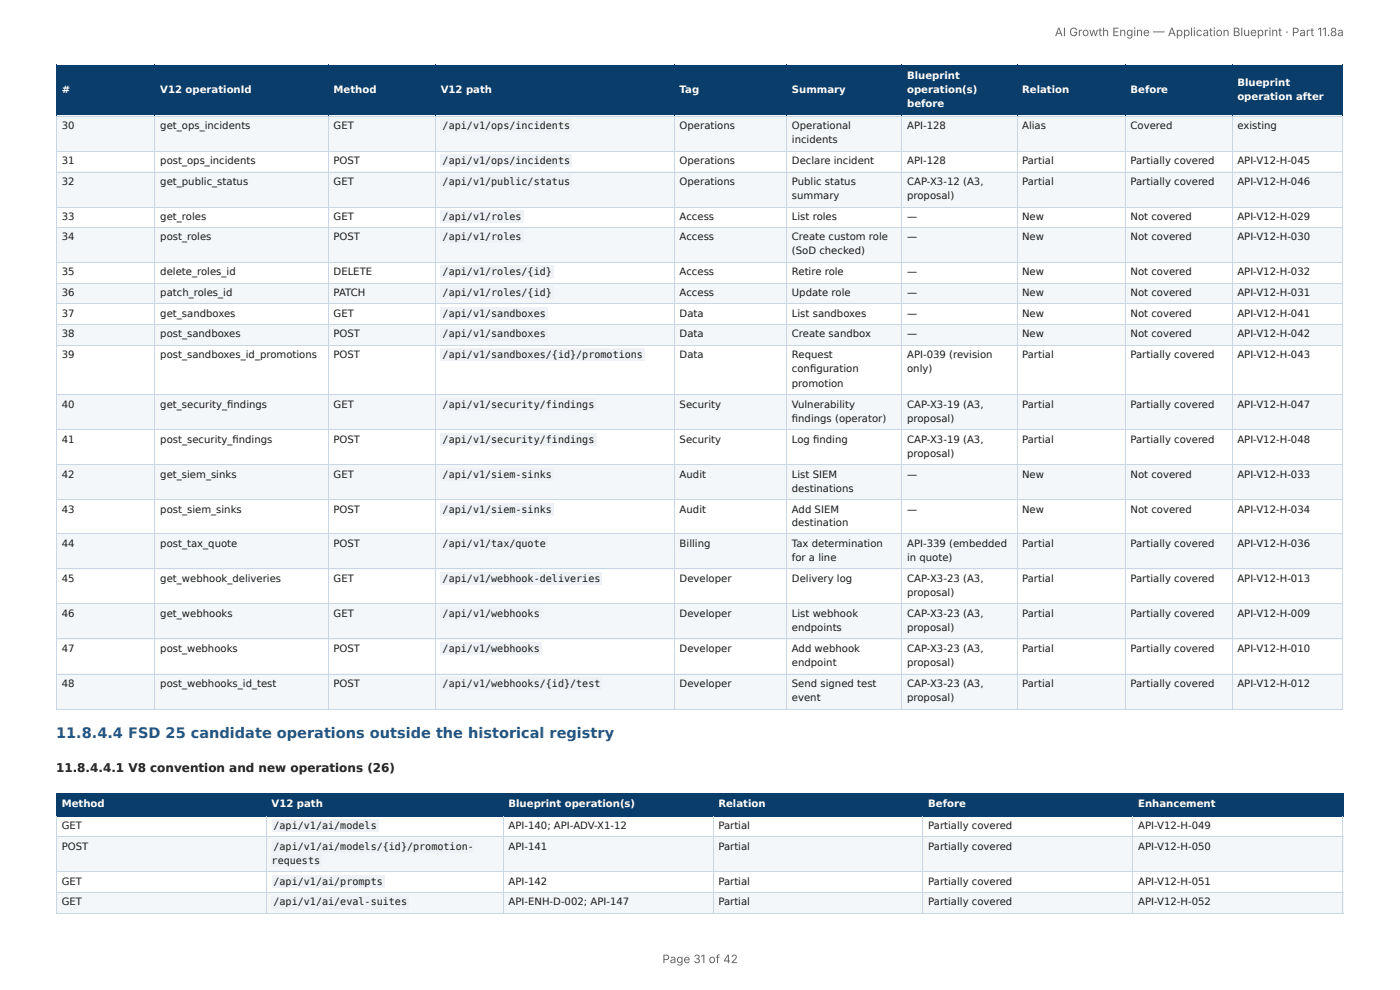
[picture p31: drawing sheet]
<svg xmlns="http://www.w3.org/2000/svg" width="297mm" height="210mm" viewBox="0 0 297 210" stroke-linecap="round" stroke-linejoin="round" font-family="sans-serif">
<defs><g id="words">
<text font-size="3.1" fill="#1f5a8c" x="11.9" y="156.7">11.8.4.4 FSD 25 candidate operations outside the historical registry</text>
<g font-size="2.5" fill="#666">
<text x="224" y="7.7">AI Growth Engine — Application Blueprint · Part 11.8a</text>
<text x="140.7" y="204.5">Page 31 of 42</text>
</g>
<text font-size="2.5" fill="#1a1a1a" x="11.9" y="163.9">11.8.4.4.1 V8 convention and new operations (26)</text>
<g font-size="2.1" fill="#fff">
<text x="192.7" y="16.8">Blueprint</text>
<text x="13.1" y="19.8">#</text>
<text x="34" y="19.8">V12 operationId</text>
<text x="70.8" y="19.8">Method</text>
<text x="93.6" y="19.8">V12 path</text>
<text x="144.4" y="19.8">Tag</text>
<text x="168.2" y="19.8">Summary</text>
<text x="192.7" y="19.8">operation(s)</text>
<text x="192.7" y="22.8">before</text>
<text x="217.1" y="19.8">Relation</text>
<text x="240.1" y="19.8">Before</text>
<text x="262.8" y="18.2">Blueprint</text>
<text x="262.8" y="21.2">operation after</text>
<text x="13.1" y="171.4">Method</text>
<text x="57.7" y="171.4">V12 path</text>
<text x="108" y="171.4">Blueprint operation(s)</text>
<text x="152.6" y="171.4">Relation</text>
<text x="197.2" y="171.4">Before</text>
<text x="241.7" y="171.4">Enhancement</text>
</g>
<g font-size="2.1" fill="#1a1a1a">
<text x="13.1" y="27.4">30</text>
<text x="34" y="27.4">get_ops_incidents</text>
<text x="70.8" y="27.4">GET</text>
<text x="94" y="27.4">/api/v1/ops/incidents</text>
<text x="144.4" y="27.4">Operations</text>
<text x="168.2" y="27.4">Operational</text>
<text x="192.7" y="27.4">API-128</text>
<text x="217.1" y="27.4">Alias</text>
<text x="240.1" y="27.4">Covered</text>
<text x="262.8" y="27.4">existing</text>
<text x="13.1" y="34.9">31</text>
<text x="34" y="34.9">post_ops_incidents</text>
<text x="70.8" y="34.9">POST</text>
<text x="94" y="34.9">/api/v1/ops/incidents</text>
<text x="144.4" y="34.9">Operations</text>
<text x="168.2" y="30.4">incidents</text>
<text x="168.2" y="34.9">Declare incident</text>
<text x="192.7" y="34.9">API-128</text>
<text x="217.1" y="34.9">Partial</text>
<text x="240.1" y="34.9">Partially covered</text>
<text x="262.8" y="34.9">API-V12-H-045</text>
<text x="13.1" y="39.3">32</text>
<text x="34" y="39.3">get_public_status</text>
<text x="70.8" y="39.3">GET</text>
<text x="94" y="39.3">/api/v1/public/status</text>
<text x="144.4" y="39.3">Operations</text>
<text x="168.2" y="39.3">Public status</text>
<text x="192.7" y="39.3">CAP-X3-12 (A3,</text>
<text x="217.1" y="39.3">Partial</text>
<text x="240.1" y="39.3">Partially covered</text>
<text x="262.8" y="39.3">API-V12-H-046</text>
<text x="13.1" y="46.7">33</text>
<text x="34" y="46.7">get_roles</text>
<text x="70.8" y="46.7">GET</text>
<text x="94" y="46.7">/api/v1/roles</text>
<text x="144.4" y="46.7">Access</text>
<text x="168.2" y="42.3">summary</text>
<text x="168.2" y="46.7">List roles</text>
<text x="192.7" y="42.3">proposal)</text>
<text x="192.7" y="46.7">—</text>
<text x="217.1" y="46.7">New</text>
<text x="240.1" y="46.7">Not covered</text>
<text x="262.8" y="46.7">API-V12-H-029</text>
<text x="13.1" y="50.9">34</text>
<text x="34" y="50.9">post_roles</text>
<text x="70.8" y="50.9">POST</text>
<text x="94" y="50.9">/api/v1/roles</text>
<text x="144.4" y="50.9">Access</text>
<text x="168.2" y="50.9">Create custom role</text>
<text x="168.2" y="54">(SoD checked)</text>
<text x="192.7" y="50.9">—</text>
<text x="217.1" y="50.9">New</text>
<text x="240.1" y="50.9">Not covered</text>
<text x="262.8" y="50.9">API-V12-H-030</text>
<text x="13.1" y="58.4">35</text>
<text x="34" y="58.4">delete_roles_id</text>
<text x="70.8" y="58.4">DELETE</text>
<text x="94" y="58.4">/api/v1/roles/{id}</text>
<text x="144.4" y="58.4">Access</text>
<text x="168.2" y="58.4">Retire role</text>
<text x="192.7" y="58.4">—</text>
<text x="217.1" y="58.4">New</text>
<text x="240.1" y="58.4">Not covered</text>
<text x="262.8" y="58.4">API-V12-H-032</text>
<text x="13.1" y="62.8">36</text>
<text x="34" y="62.8">patch_roles_id</text>
<text x="70.8" y="62.8">PATCH</text>
<text x="94" y="62.8">/api/v1/roles/{id}</text>
<text x="144.4" y="62.8">Access</text>
<text x="168.2" y="62.8">Update role</text>
<text x="192.7" y="62.8">—</text>
<text x="217.1" y="62.8">New</text>
<text x="240.1" y="62.8">Not covered</text>
<text x="262.8" y="62.8">API-V12-H-031</text>
<text x="13.1" y="67.2">37</text>
<text x="13.1" y="71.7">38</text>
<text x="34" y="67.2">get_sandboxes</text>
<text x="34" y="71.7">post_sandboxes</text>
<text x="70.8" y="67.2">GET</text>
<text x="70.8" y="71.7">POST</text>
<text x="94" y="67.2">/api/v1/sandboxes</text>
<text x="94" y="71.7">/api/v1/sandboxes</text>
<text x="144.4" y="67.2">Data</text>
<text x="144.4" y="71.7">Data</text>
<text x="168.2" y="67.2">List sandboxes</text>
<text x="168.2" y="71.7">Create sandbox</text>
<text x="192.7" y="67.2">—</text>
<text x="192.7" y="71.7">—</text>
<text x="217.1" y="67.2">New</text>
<text x="217.1" y="71.7">New</text>
<text x="240.1" y="67.2">Not covered</text>
<text x="240.1" y="71.7">Not covered</text>
<text x="262.8" y="67.2">API-V12-H-041</text>
<text x="262.8" y="71.7">API-V12-H-042</text>
<text x="13.1" y="76.1">39</text>
<text x="34" y="76.1">post_sandboxes_id_promotions</text>
<text x="70.8" y="76.1">POST</text>
<text x="94" y="76.1">/api/v1/sandboxes/{id}/promotions</text>
<text x="144.4" y="76.1">Data</text>
<text x="168.2" y="76.1">Request</text>
<text x="192.7" y="76.1">API-039 (revision</text>
<text x="217.1" y="76.1">Partial</text>
<text x="240.1" y="76.1">Partially covered</text>
<text x="262.8" y="76.1">API-V12-H-043</text>
<text x="168.2" y="79.1">confi guration</text>
<text x="168.2" y="82.1">promotion</text>
<text x="192.7" y="79.1">only)</text>
<text x="13.1" y="86.5">40</text>
<text x="34" y="86.5">get_security_fi ndings</text>
<text x="70.8" y="86.5">GET</text>
<text x="94" y="86.5">/api/v1/security/findings</text>
<text x="144.4" y="86.5">Security</text>
<text x="168.2" y="86.5">Vulnerability</text>
<text x="168.2" y="89.5">fi ndings (operator)</text>
<text x="192.7" y="86.5">CAP-X3-19 (A3,</text>
<text x="192.7" y="89.5">proposal)</text>
<text x="217.1" y="86.5">Partial</text>
<text x="240.1" y="86.5">Partially covered</text>
<text x="262.8" y="86.5">API-V12-H-047</text>
<text x="13.1" y="94">41</text>
<text x="34" y="94">post_security_fi ndings</text>
<text x="70.8" y="94">POST</text>
<text x="94" y="94">/api/v1/security/findings</text>
<text x="144.4" y="94">Security</text>
<text x="168.2" y="94">Log fi nding</text>
<text x="192.7" y="94">CAP-X3-19 (A3,</text>
<text x="217.1" y="94">Partial</text>
<text x="240.1" y="94">Partially covered</text>
<text x="262.8" y="94">API-V12-H-048</text>
<text x="13.1" y="101.4">42</text>
<text x="34" y="101.4">get_siem_sinks</text>
<text x="70.8" y="101.4">GET</text>
<text x="94" y="101.4">/api/v1/siem-sinks</text>
<text x="144.4" y="101.4">Audit</text>
<text x="168.2" y="101.4">List SIEM</text>
<text x="192.7" y="97">proposal)</text>
<text x="192.7" y="101.4">—</text>
<text x="217.1" y="101.4">New</text>
<text x="240.1" y="101.4">Not covered</text>
<text x="262.8" y="101.4">API-V12-H-033</text>
<text x="168.2" y="104.4">destinations</text>
<text x="13.1" y="108.8">43</text>
<text x="34" y="108.8">post_siem_sinks</text>
<text x="70.8" y="108.8">POST</text>
<text x="94" y="108.8">/api/v1/siem-sinks</text>
<text x="144.4" y="108.8">Audit</text>
<text x="168.2" y="108.8">Add SIEM</text>
<text x="168.2" y="111.7">destination</text>
<text x="192.7" y="108.8">—</text>
<text x="217.1" y="108.8">New</text>
<text x="240.1" y="108.8">Not covered</text>
<text x="262.8" y="108.8">API-V12-H-034</text>
<text x="13.1" y="116.1">44</text>
<text x="34" y="116.1">post_tax_quote</text>
<text x="70.8" y="116.1">POST</text>
<text x="94" y="116.1">/api/v1/tax/quote</text>
<text x="144.4" y="116.1">Billing</text>
<text x="168.2" y="116.1">Tax determination</text>
<text x="168.2" y="119.1">for a line</text>
<text x="192.7" y="116.1">API-339 (embedded</text>
<text x="192.7" y="119.1">in quote)</text>
<text x="217.1" y="116.1">Partial</text>
<text x="240.1" y="116.1">Partially covered</text>
<text x="262.8" y="116.1">API-V12-H-036</text>
<text x="13.1" y="123.5">45</text>
<text x="34" y="123.5">get_webhook_deliveries</text>
<text x="70.8" y="123.5">GET</text>
<text x="94" y="123.5">/api/v1/webhook-deliveries</text>
<text x="144.4" y="123.5">Developer</text>
<text x="168.2" y="123.5">Delivery log</text>
<text x="192.7" y="123.5">CAP-X3-23 (A3,</text>
<text x="217.1" y="123.5">Partial</text>
<text x="240.1" y="123.5">Partially covered</text>
<text x="262.8" y="123.5">API-V12-H-013</text>
<text x="13.1" y="131">46</text>
<text x="34" y="131">get_webhooks</text>
<text x="70.8" y="131">GET</text>
<text x="94" y="131">/api/v1/webhooks</text>
<text x="144.4" y="131">Developer</text>
<text x="168.2" y="131">List webhook</text>
<text x="192.7" y="126.5">proposal)</text>
<text x="192.7" y="131">CAP-X3-23 (A3,</text>
<text x="217.1" y="131">Partial</text>
<text x="240.1" y="131">Partially covered</text>
<text x="262.8" y="131">API-V12-H-009</text>
<text x="168.2" y="134">endpoints</text>
<text x="192.7" y="134">proposal)</text>
<text x="13.1" y="138.4">47</text>
<text x="34" y="138.4">post_webhooks</text>
<text x="70.8" y="138.4">POST</text>
<text x="94" y="138.4">/api/v1/webhooks</text>
<text x="144.4" y="138.4">Developer</text>
<text x="168.2" y="138.4">Add webhook</text>
<text x="168.2" y="141.4">endpoint</text>
<text x="192.7" y="138.4">CAP-X3-23 (A3,</text>
<text x="192.7" y="141.4">proposal)</text>
<text x="217.1" y="138.4">Partial</text>
<text x="240.1" y="138.4">Partially covered</text>
<text x="262.8" y="138.4">API-V12-H-010</text>
<text x="13.1" y="145.8">48</text>
<text x="34" y="145.8">post_webhooks_id_test</text>
<text x="70.8" y="145.8">POST</text>
<text x="94" y="145.8">/api/v1/webhooks/{id}/test</text>
<text x="144.4" y="145.8">Developer</text>
<text x="168.2" y="145.8">Send signed test</text>
<text x="168.2" y="148.9">event</text>
<text x="192.7" y="145.8">CAP-X3-23 (A3,</text>
<text x="192.7" y="148.9">proposal)</text>
<text x="217.1" y="145.8">Partial</text>
<text x="240.1" y="145.8">Partially covered</text>
<text x="262.8" y="145.8">API-V12-H-012</text>
<text x="13.1" y="176">GET</text>
<text x="58.1" y="176">/api/v1/ai/models</text>
<text x="108" y="176">API-140; API-ADV-X1-12</text>
<text x="152.6" y="176">Partial</text>
<text x="197.2" y="176">Partially covered</text>
<text x="241.7" y="176">API-V12-H-049</text>
<text x="13.1" y="180.4">POST</text>
<text x="57.7" y="183.4">requests</text>
<text x="58.1" y="180.4">/api/v1/ai/models/{id}/promotion-</text>
<text x="108" y="180.4">API-141</text>
<text x="152.6" y="180.4">Partial</text>
<text x="197.2" y="180.4">Partially covered</text>
<text x="241.7" y="180.4">API-V12-H-050</text>
<text x="13.1" y="187.9">GET</text>
<text x="58.1" y="187.9">/api/v1/ai/prompts</text>
<text x="108" y="187.9">API-142</text>
<text x="152.6" y="187.9">Partial</text>
<text x="197.2" y="187.9">Partially covered</text>
<text x="241.7" y="187.9">API-V12-H-051</text>
<text x="13.1" y="192.3">GET</text>
<text x="58.1" y="192.3">/api/v1/ai/eval-suites</text>
<text x="108" y="192.3">API-ENH-D-002; API-147</text>
<text x="152.6" y="192.3">Partial</text>
<text x="197.2" y="192.3">Partially covered</text>
<text x="241.7" y="192.3">API-V12-H-052</text>
</g>
</g></defs>
<g fill="#0b3d6b">
<path d="M12.1 14h20.9v10.6h-20.9z"/>
<path d="M33 14h36.8v10.6h-36.8z"/>
<path d="M69.8 14h22.7v10.6h-22.7z"/>
<path d="M92.5 14h50.7v10.6h-50.7z"/>
<path d="M143.2 14h23.9v10.6h-23.9z"/>
<path d="M167.1 14h24.5v10.6h-24.5z"/>
<path d="M191.6 14h24.4v10.6h-24.4z"/>
<path d="M216 14h23.1v10.6h-23.1z"/>
<path d="M239.1 14h22.7v10.6h-22.7z"/>
<path d="M261.8 14h23.5v10.6h-23.5z"/>
</g>
<g fill="#f4f7fa">
<path d="M12.1 24.6h20.9v7.5h-20.9z"/>
<path d="M33 24.6h36.8v7.5h-36.8z"/>
<path d="M69.8 24.6h22.7v7.5h-22.7z"/>
<path d="M92.5 24.6h50.7v7.5h-50.7z"/>
<path d="M143.2 24.6h23.9v7.5h-23.9z"/>
<path d="M167.1 24.6h24.5v7.5h-24.5z"/>
<path d="M191.6 24.6h24.4v7.5h-24.4z"/>
<path d="M216 24.6h23.1v7.5h-23.1z"/>
<path d="M239.1 24.6h22.7v7.5h-22.7z"/>
<path d="M261.8 24.6h23.5v7.5h-23.5z"/>
<path d="M12.1 36.5h20.9v7.4h-20.9z"/>
<path d="M33 36.5h36.8v7.4h-36.8z"/>
<path d="M69.8 36.5h22.7v7.4h-22.7z"/>
<path d="M92.5 36.5h50.7v7.4h-50.7z"/>
<path d="M143.2 36.5h23.9v7.4h-23.9z"/>
<path d="M167.1 36.5h24.5v7.4h-24.5z"/>
<path d="M191.6 36.5h24.4v7.4h-24.4z"/>
<path d="M216 36.5h23.1v7.4h-23.1z"/>
<path d="M239.1 36.5h22.7v7.4h-22.7z"/>
<path d="M261.8 36.5h23.5v7.4h-23.5z"/>
<path d="M12.1 48.3h20.9v7.5h-20.9z"/>
<path d="M33 48.3h36.8v7.5h-36.8z"/>
<path d="M69.8 48.3h22.7v7.5h-22.7z"/>
<path d="M92.5 48.3h50.7v7.5h-50.7z"/>
<path d="M143.2 48.3h23.9v7.5h-23.9z"/>
<path d="M167.1 48.3h24.5v7.5h-24.5z"/>
<path d="M191.6 48.3h24.4v7.5h-24.4z"/>
<path d="M216 48.3h23.1v7.5h-23.1z"/>
<path d="M239.1 48.3h22.7v7.5h-22.7z"/>
<path d="M261.8 48.3h23.5v7.5h-23.5z"/>
<path d="M12.1 60.2h20.9v4.4h-20.9z"/>
<path d="M33 60.2h36.8v4.4h-36.8z"/>
<path d="M69.8 60.2h22.7v4.4h-22.7z"/>
<path d="M92.5 60.2h50.7v4.4h-50.7z"/>
<path d="M143.2 60.2h23.9v4.4h-23.9z"/>
<path d="M167.1 60.2h24.5v4.4h-24.5z"/>
<path d="M191.6 60.2h24.4v4.4h-24.4z"/>
<path d="M216 60.2h23.1v4.4h-23.1z"/>
<path d="M239.1 60.2h22.7v4.4h-22.7z"/>
<path d="M261.8 60.2h23.5v4.4h-23.5z"/>
<path d="M12.1 69h20.9v4.5h-20.9z"/>
<path d="M33 69h36.8v4.5h-36.8z"/>
<path d="M69.8 69h22.7v4.5h-22.7z"/>
<path d="M92.5 69h50.7v4.5h-50.7z"/>
<path d="M143.2 69h23.9v4.5h-23.9z"/>
<path d="M167.1 69h24.5v4.5h-24.5z"/>
<path d="M191.6 69h24.4v4.5h-24.4z"/>
<path d="M216 69h23.1v4.5h-23.1z"/>
<path d="M239.1 69h22.7v4.5h-22.7z"/>
<path d="M261.8 69h23.5v4.5h-23.5z"/>
<path d="M12.1 83.7h20.9v7.5h-20.9z"/>
<path d="M33 83.7h36.8v7.5h-36.8z"/>
<path d="M69.8 83.7h22.7v7.5h-22.7z"/>
<path d="M92.5 83.7h50.7v7.5h-50.7z"/>
<path d="M143.2 83.7h23.9v7.5h-23.9z"/>
<path d="M167.1 83.7h24.5v7.5h-24.5z"/>
<path d="M191.6 83.7h24.4v7.5h-24.4z"/>
<path d="M216 83.7h23.1v7.5h-23.1z"/>
<path d="M239.1 83.7h22.7v7.5h-22.7z"/>
<path d="M261.8 83.7h23.5v7.5h-23.5z"/>
<path d="M12.1 98.6h20.9v7.4h-20.9z"/>
<path d="M33 98.6h36.8v7.4h-36.8z"/>
<path d="M69.8 98.6h22.7v7.4h-22.7z"/>
<path d="M92.5 98.6h50.7v7.4h-50.7z"/>
<path d="M143.2 98.6h23.9v7.4h-23.9z"/>
<path d="M167.1 98.6h24.5v7.4h-24.5z"/>
<path d="M191.6 98.6h24.4v7.4h-24.4z"/>
<path d="M216 98.6h23.1v7.4h-23.1z"/>
<path d="M239.1 98.6h22.7v7.4h-22.7z"/>
<path d="M261.8 98.6h23.5v7.4h-23.5z"/>
<path d="M12.1 113.5h20.9v7.4h-20.9z"/>
<path d="M33 113.5h36.8v7.4h-36.8z"/>
<path d="M69.8 113.5h22.7v7.4h-22.7z"/>
<path d="M92.5 113.5h50.7v7.4h-50.7z"/>
<path d="M143.2 113.5h23.9v7.4h-23.9z"/>
<path d="M167.1 113.5h24.5v7.4h-24.5z"/>
<path d="M191.6 113.5h24.4v7.4h-24.4z"/>
<path d="M216 113.5h23.1v7.4h-23.1z"/>
<path d="M239.1 113.5h22.7v7.4h-22.7z"/>
<path d="M261.8 113.5h23.5v7.4h-23.5z"/>
<path d="M12.1 128.3h20.9v7.5h-20.9z"/>
<path d="M33 128.3h36.8v7.5h-36.8z"/>
<path d="M69.8 128.3h22.7v7.5h-22.7z"/>
<path d="M92.5 128.3h50.7v7.5h-50.7z"/>
<path d="M143.2 128.3h23.9v7.5h-23.9z"/>
<path d="M167.1 128.3h24.5v7.5h-24.5z"/>
<path d="M191.6 128.3h24.4v7.5h-24.4z"/>
<path d="M216 128.3h23.1v7.5h-23.1z"/>
<path d="M239.1 128.3h22.7v7.5h-22.7z"/>
<path d="M261.8 128.3h23.5v7.5h-23.5z"/>
<path d="M12.1 143h20.9v7.5h-20.9z"/>
<path d="M33 143h36.8v7.5h-36.8z"/>
<path d="M69.8 143h22.7v7.5h-22.7z"/>
<path d="M92.5 143h50.7v7.5h-50.7z"/>
<path d="M143.2 143h23.9v7.5h-23.9z"/>
<path d="M167.1 143h24.5v7.5h-24.5z"/>
<path d="M191.6 143h24.4v7.5h-24.4z"/>
<path d="M216 143h23.1v7.5h-23.1z"/>
<path d="M239.1 143h22.7v7.5h-22.7z"/>
<path d="M261.8 143h23.5v7.5h-23.5z"/>
</g>
<g fill="none" stroke="#0b3d6b" stroke-width=".21">
<path d="M11.9 13.9h273.4M12 13.8v11M32.9 13.8v11M69.7 13.8v11M92.4 13.8v11M143.3 13.8v11M167 13.8v11M191.5 13.8v11M216.1 13.8v11M239 13.8v11M261.7 13.8v11M285.2 13.8v11"/>
<path d="M11.9 24.7h273.4"/>
</g>
<g fill="none" stroke="#c9d6e3" stroke-width=".21">
<path d="M11.9 24.7h273.4M11.9 32.2h273.4M11.9 36.6h273.4M12 24.8v125.9M32.9 24.8v125.9M69.7 24.8v125.9M92.4 24.8v125.9M143.3 24.8v125.9M167 24.8v125.9M191.5 24.8v125.9M216.1 24.8v125.9M239 24.8v125.9"/>
<path d="M261.7 24.8v125.9M285.2 24.8v125.9M11.9 44h273.4M11.9 48.2h273.4M11.9 55.7h273.4M11.9 60.1h273.4M11.9 64.5h273.4M11.9 68.9h273.4M11.9 73.4h273.4M11.9 83.8h273.4M11.9 91.3h273.4M11.9 98.7h273.4"/>
<path d="M11.9 106.1h273.4M11.9 113.4h273.4M11.9 120.8h273.4M11.9 128.2h273.4M11.9 135.7h273.4M11.9 143.1h273.4M11.9 150.6h273.4"/>
</g>
<g fill="#0b3d6b">
<path d="M12.1 168.4h44.4v4.8h-44.4z"/>
<path d="M56.5 168.4h50.5v4.8h-50.5z"/>
<path d="M107 168.4h44.4v4.8h-44.4z"/>
<path d="M151.4 168.4h44.7v4.8h-44.7z"/>
<path d="M196.1 168.4h44.6v4.8h-44.6z"/>
<path d="M240.7 168.4h44.6v4.8h-44.6z"/>
</g>
<g fill="#f4f7fa">
<path d="M12.1 177.6h44.4v7.4h-44.4z"/>
<path d="M56.5 177.6h50.5v7.4h-50.5z"/>
<path d="M107 177.6h44.4v7.4h-44.4z"/>
<path d="M151.4 177.6h44.7v7.4h-44.7z"/>
<path d="M196.1 177.6h44.6v7.4h-44.6z"/>
<path d="M240.7 177.6h44.6v7.4h-44.6z"/>
<path d="M12.1 189.5h44.4v4.4h-44.4z"/>
<path d="M56.5 189.5h50.5v4.4h-50.5z"/>
<path d="M107 189.5h44.4v4.4h-44.4z"/>
<path d="M151.4 189.5h44.7v4.4h-44.7z"/>
<path d="M196.1 189.5h44.6v4.4h-44.6z"/>
<path d="M240.7 189.5h44.6v4.4h-44.6z"/>
</g>
<path d="M11.9 168.5h273.4M11.9 173.3h273.4M12 168.4v5M56.6 168.4v5M106.9 168.4v5M151.5 168.4v5M196 168.4v5M240.6 168.4v5M285.2 168.4v5" fill="none" stroke="#0b3d6b" stroke-width=".21"/>
<path d="M11.9 177.7h273.4M12 173.4v20.5M56.6 173.4v20.5M106.9 173.4v20.5M151.5 173.4v20.5M196 173.4v20.5M240.6 173.4v20.5M285.2 173.4v20.5M11.9 185.1h273.4M11.9 189.6h273.4M11.9 194h273.4" fill="none" stroke="#c9d6e3" stroke-width=".21"/>
<g fill="#eef2f6">
<path d="M93.5 25.4h28v2.6h-28z"/>
<path d="M93.5 32.9h28v2.6h-28z"/>
<path d="M93.5 37.3h28v2.6h-28z"/>
<path d="M93.5 44.7h17.7v2.6h-17.7z"/>
<path d="M93.5 48.9h17.7v2.7h-17.7z"/>
<path d="M93.5 56.4h24.2v2.6h-24.2z"/>
<path d="M93.5 60.8h24.2v2.6h-24.2z"/>
<path d="M93.5 65.2h22.9v2.6h-22.9z"/>
<path d="M93.5 69.6h22.9v2.7h-22.9z"/>
<path d="M93.5 74.1h43.5v2.6h-43.5z"/>
<path d="M93.5 84.5h33.2v2.6h-33.2z"/>
<path d="M93.5 92h33.2v2.6h-33.2z"/>
<path d="M93.5 99.4h24.2v2.6h-24.2z"/>
<path d="M93.5 106.8h24.2v2.7h-24.2z"/>
<path d="M93.5 114.1h22.9v2.6h-22.9z"/>
<path d="M93.5 121.5h34.4v2.6h-34.4z"/>
<path d="M93.5 129h21.5v2.6h-21.5z"/>
<path d="M93.5 136.4h21.5v2.6h-21.5z"/>
<path d="M93.5 143.8h34.4v2.6h-34.4z"/>
<path d="M57.7 174h22.8v2.6h-22.8z"/>
<path d="M57.7 178.4h42.9v2.6h-42.9z"/>
<path d="M57.7 181.4h10.7v2.6h-10.7z"/>
<path d="M57.7 185.8h24v2.7h-24z"/>
<path d="M57.7 190.3h29.2v2.6h-29.2z"/>
</g>
<use href="#words"/>
</svg>
